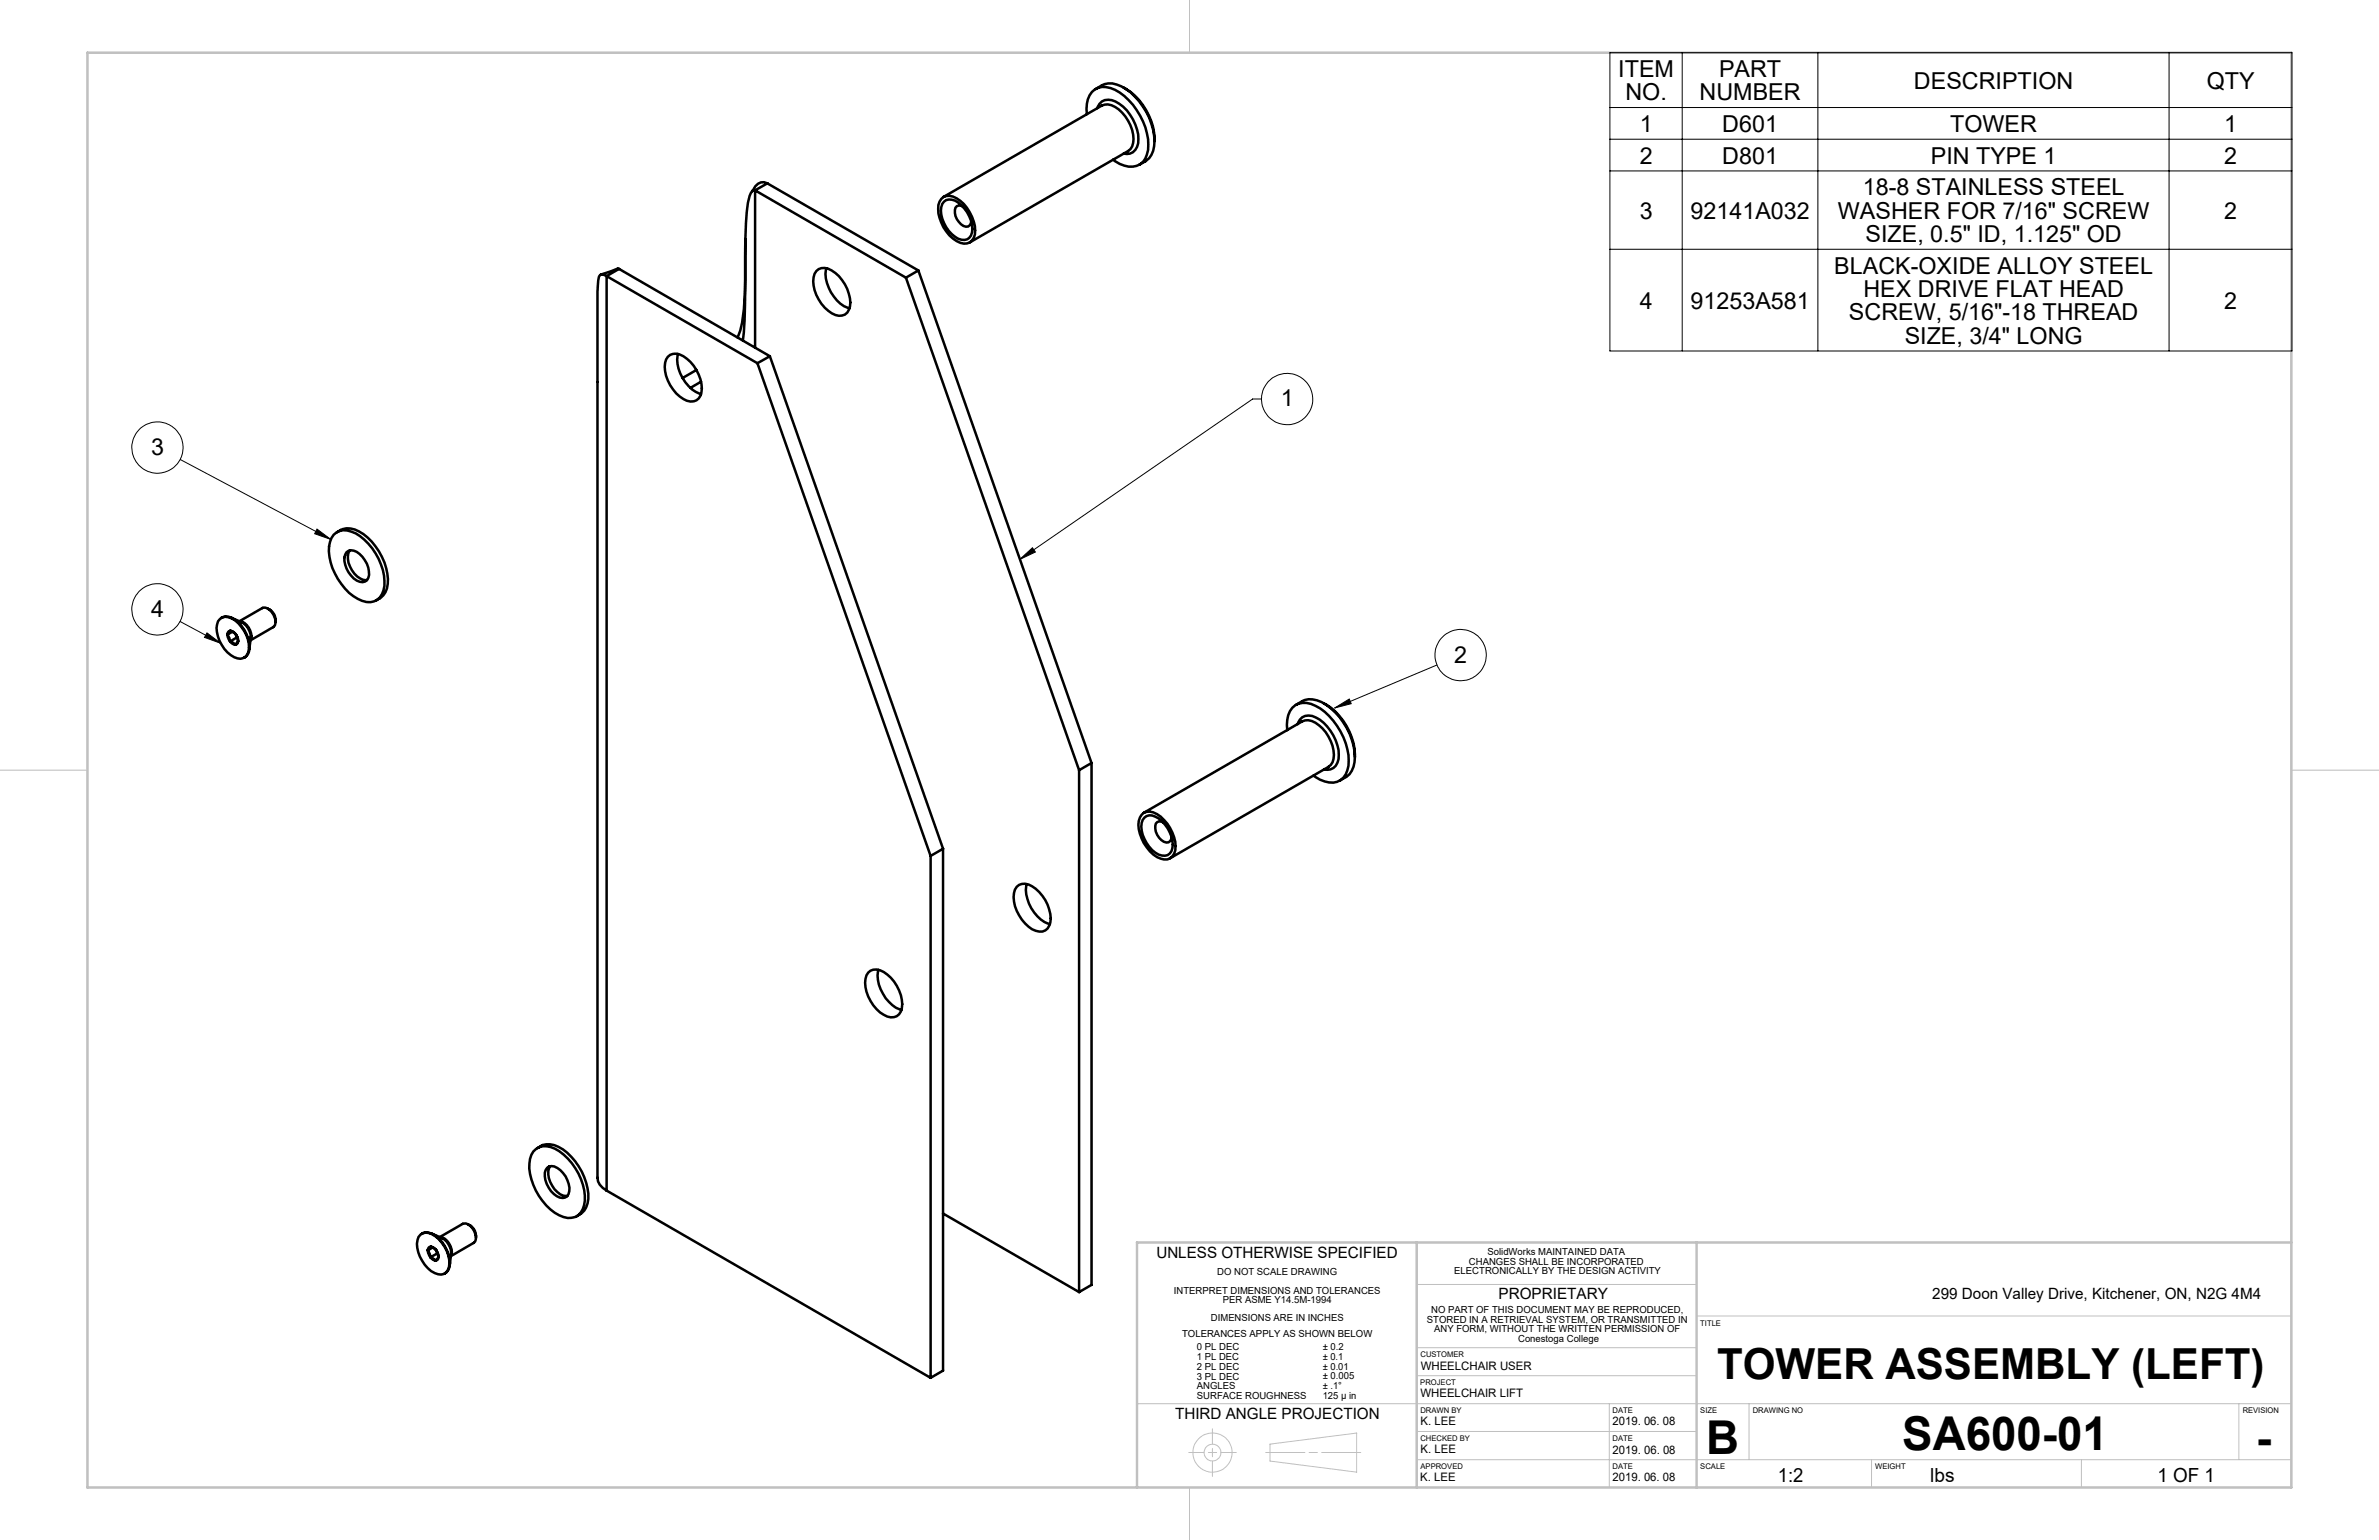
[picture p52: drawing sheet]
<svg xmlns="http://www.w3.org/2000/svg" width="432mm" height="279mm" viewBox="0 0 432 279" stroke-linecap="round" stroke-linejoin="round" font-family="sans-serif">
<defs><g id="words">
<g font-size="8.5">
<text x="309.7" y="263.8">B</text>
<text x="345.3" y="263">SA600-01</text>
<text x="409.5" y="263.7">-</text>
</g>
<text font-size="7.8" x="311.6" y="250.3">TOWER ASSEMBLY (LEFT)</text>
<g font-size="4.2">
<text x="293.7" y="14">ITEM</text>
<text x="312" y="14">PART</text>
<text x="347.4" y="16.1">DESCRIPTION</text>
<text x="400.5" y="16.1">QTY</text>
<text x="295" y="18.2">NO.</text>
<text x="297.6" y="23.9">1</text>
<text x="308.5" y="18.2">NUMBER</text>
<text x="312.6" y="23.9">D601</text>
<text x="354" y="23.9">TOWER</text>
<text x="403.7" y="23.9">1</text>
<text x="297.6" y="29.7">2</text>
<text x="312.6" y="29.7">D801</text>
<text x="350.5" y="29.7">PIN TYPE 1</text>
<text x="403.7" y="29.7">2</text>
<text x="338.1" y="35.4">18-8 STAINLESS STEEL</text>
<text x="297.6" y="39.7">3</text>
<text x="306.8" y="39.7">92141A032</text>
<text x="333.6" y="39.7">WASHER FOR 7/16&quot; SCREW</text>
<text x="403.7" y="39.7">2</text>
<text x="338.6" y="43.9">SIZE, 0.5&quot; ID, 1.125&quot; OD</text>
<text x="332.9" y="49.7">BLACK-OXIDE ALLOY STEEL</text>
<text x="338.2" y="53.9">HEX DRIVE FLAT HEAD</text>
<text x="297.6" y="56">4</text>
<text x="306.8" y="56">91253A581</text>
<text x="335.6" y="58.1">SCREW, 5/16&quot;-18 THREAD</text>
<text x="403.7" y="56">2</text>
<text x="345.7" y="62.4">SIZE, 3/4&quot; LONG</text>
<text x="232.5" y="73.7">1</text>
<text x="27.4" y="82.5">3</text>
<text x="27.4" y="111.9">4</text>
<text x="264" y="120.2">2</text>
</g>
<g font-size="3.5">
<text x="322.7" y="268.9">1:2</text>
<text x="350.4" y="268.9">lbs</text>
<text x="391.6" y="268.9">1 OF 1</text>
</g>
<g font-size="2.8">
<text x="209.9" y="228.2">UNLESS OTHERWISE SPECIFIED</text>
<text x="272" y="235.8">PROPRIETARY</text>
<text x="350.7" y="235.8">299 Doon Valley Drive, Kitchener, ON, N2G 4M4</text>
<text x="213.3" y="257.5">THIRD ANGLE PROJECTION</text>
</g>
<g font-size="2.1">
<text x="257.9" y="248.5">WHEELCHAIR USER</text>
<text x="257.8" y="253.5">WHEELCHAIR LIFT</text>
<text x="257.8" y="263.7">K. LEE</text>
<text x="257.9" y="258.6">K. LEE</text>
<text x="292.7" y="258.6">2019. 06. 08</text>
<text x="292.7" y="263.7">2019. 06. 08</text>
<text x="257.8" y="268.8">K. LEE</text>
<text x="292.7" y="268.7">2019. 06. 08</text>
</g>
<g font-size="1.8">
<text x="270" y="227.7">SolidWorks MAINTAINED DATA</text>
<text x="220.9" y="231.4">DO NOT SCALE DRAWING</text>
<text x="264" y="231.2">ELECTRONICALLY BY THE DESIGN ACTIVITY</text>
<text x="266.6" y="229.4">CHANGES SHALL BE INCORPORATED</text>
<text x="213.1" y="234.7">INTERPRET DIMENSIONS AND TOLERANCES</text>
<text x="219.8" y="239.7">DIMENSIONS ARE IN INCHES</text>
<text x="222" y="236.5">PER ASME Y14.5M-1994</text>
<text x="259" y="240">STORED IN A RETRIEVAL SYSTEM, OR TRANSMITTED IN</text>
<text x="259.8" y="238.2">NO PART OF THIS DOCUMENT MAY BE REPRODUCED,</text>
<text x="214.6" y="242.7">TOLERANCES APPLY AS SHOWN BELOW</text>
<text x="217.3" y="245">0 PL DEC</text>
<text x="240.1" y="245">± 0.2</text>
<text x="260.3" y="241.7">ANY FORM, WITHOUT THE WRITTEN PERMISSION OF</text>
<text x="275.6" y="243.5">Conestoga College</text>
<text x="217.3" y="246.8">1 PL DEC</text>
<text x="217.3" y="248.5">2 PL DEC</text>
<text x="217.3" y="250.3">3 PL DEC</text>
<text x="240.1" y="246.7">± 0.1</text>
<text x="240.1" y="248.5">± 0.01</text>
<text x="240.1" y="250.3">± 0.005</text>
<text x="217.3" y="252">ANGLES</text>
<text x="217.3" y="253.8">SURFACE ROUGHNESS</text>
<text x="240.1" y="252">± .1°</text>
<text x="240.1" y="253.8">125 µ in</text>
</g>
<g font-size="1.4">
<text x="308.6" y="240.5">TITLE</text>
<text x="257.8" y="251.3">PROJECT</text>
<text x="257.8" y="246.2">CUSTOMER</text>
<text x="257.8" y="256.4">DRAWN BY</text>
<text x="292.7" y="256.3">DATE</text>
<text x="308.6" y="256.4">SIZE</text>
<text x="318.1" y="256.4">DRAWING NO</text>
<text x="407.1" y="256.3">REVISION</text>
<text x="257.8" y="261.5">CHECKED BY</text>
<text x="292.7" y="261.5">DATE</text>
<text x="257.8" y="266.5">APPROVED</text>
<text x="292.7" y="266.5">DATE</text>
<text x="308.6" y="266.5">SCALE</text>
<text x="340.4" y="266.5">WEIGHT</text>
</g>
</g></defs>
<g fill="none" stroke="#c0c0c0" stroke-width=".18">
<path d="M215.9 0v9.6M0 139.7h15.9M415.9 139.7h15.9M206.4 225.4v44.5M257.1 233h50.8M257.1 225.4v44.5M307.9 238.8h108M307.9 225.4v44.5M206.4 254.7h209.5M220.1 259.2v2.8M257.1 249.6h50.8M257.1 244.5h50.8"/>
<path d="M257.1 259.7h50.8M292.1 254.7v15.2M317.5 254.7v10.1M406.4 254.7v10.1M215.8 263.5h2.7M215.9 269.9v9.5M219.3 263.5h1.5M220.1 262.8v1.5M220.1 265.1v2.8M221.6 263.5h2.8M229.7 263.5h7.2M230.5 262l15.7-2v7.1l-15.7-2z"/>
<path d="M237.6 263.5h1.5M239.9 263.5h7.1M257.1 264.8h158.8M339.7 264.8v5.1M377.8 264.8v5.1"/>
<circle cx="220.1" cy="263.5" r="3.6"/>
<circle cx="220.1" cy="263.6" r="1.53"/>
</g>
<path d="M15.9 9.6h400v260.3h-400zM257.1 225.4v44.5M307.9 225.4v44.5M415.9 225.4h-209.5v44.5" fill="none" stroke="#c0c0c0" stroke-width=".46"/>
<g fill="none" stroke="#000" stroke-width=".18">
<path d="M292.2 9.6h123.8v54.1h-123.8zM292.2 19.5h123.8M305.3 9.6v54.1M330 9.6v54.1M393.7 9.6v54.1M292.2 25.3h123.8M292.2 31h123.8M292.2 45.2h123.8M229 72.4h-1.6l-42.3 29.1M32.7 83.4l27.3 14.5M57.5 96l2.5 1.9-2.9-1.1zM32.7 112.7l7.3 4"/>
<path d="M37.6 114.8l2.4 1.9-2.9-1.1zM185.1 101.5l2.3-2.1 .5 .8zM242.3 128.4l2.6-1.6 .4 .9zM260.8 120.7l-18.5 7.7"/>
<circle cx="233.6" cy="72.4" r="4.6"/>
<circle cx="28.6" cy="81.2" r="4.6"/>
<circle cx="28.6" cy="110.5" r="4.7"/>
<circle cx="265.1" cy="118.9" r="4.7"/>
</g>
<path d="M242.3 128.4l2.6-1.6 .4 .9zM37.6 114.8l2.4 1.9-2.9-1.1zM57.5 96l2.5 1.9-2.9-1.1zM185.1 101.5l2.3-2.1 .5 .8z" fill="#000"/>
<g fill="none" stroke="#000" stroke-width=".46">
<path d="M198.9 16.2a4.1 4.1 0 0 1 5.5 0 12 12 0 0 1 5.1 10.3 3.8 3.8 0 0 1-2.7 3.4M199.2 19.6a2.11 2.11 0 0 1 3.3-1.2 8.1 8.1 0 0 1 4.1 7.6 2.08 2.08 0 0 1-2.7 1.9M203.9 15.9a11.4 11.4 0 0 1 5.6 9.7M136.6 34.6h-.1M137.1 34.5h-.2a1.1 1.1 0 0 0-.8 1 31.3 31.3 0 0 0-.8 7.8v9.3a70.6 70.6 0 0 1-.5 9.2M137.1 34.5l27.3 15.9M137.1 34.5v28.6M139.3 33.3a1.64 1.64 0 0 0-2.2 .5l-.5 .8M139.3 33.3l-2.2 1.2M139.3 33.3l27.4 15.8M170.9 36.1a2.05 2.05 0 0 1 2.7-.1 7.3 7.3 0 0 1 3.4 6.5 1.99 1.99 0 0 1-3.4 1.2 7.1 7.1 0 0 1-3.3-6.5zM171.2 35.7l28.8-16.5a3.2 3.2 0 0 1 3.7 1.2 6.4 6.4 0 0 1 1.8 6.2l-.7 .8-28.8 16.6"/>
<path d="M171.3 36.6a1.92 1.92 0 0 1 2.6 .2 6.1 6.1 0 0 1 2.5 5.4 1.61 1.61 0 0 1-2.5 1.1 6.1 6.1 0 0 1-3-5.7l.1-.6zM174.7 37.5a.87 .87 0 0 0-.9-.2 .87 .87 0 0 0-.5 .8 2.94 2.94 0 0 0 2 3 .92 .92 0 0 0 1-1M197.3 20.7a4.5 4.5 0 0 1 1.4-4.5 4.1 4.1 0 0 1 4.5 .6 12.2 12.2 0 0 1 5.2 10.4 3.1 3.1 0 0 1-3.5 3 5.6 5.6 0 0 1-2.9-1.2M110.1 50.1l-.9-.3-.5 .4a22.2 22.2 0 0 0-.3 4.9v14.2M110.1 50.1v165.9M110.1 50.1l27.4 15.8M112.4 48.8h-.3l-3 1M112.4 48.8l-2.3 1.3M112.4 48.8l27.3 15.8M135.3 43.4v4.4a53.3 53.3 0 0 1-.9 12.1l-.5 1.3M148.2 49.2a2.05 2.05 0 0 1 2.8-.1 7.1 7.1 0 0 1 3.3 6.5 1.86 1.86 0 0 1-2.7 1.6 7 7 0 0 1-3.9-6.9l.1-.6zM150 48.7a6.7 6.7 0 0 0 2.5 6.4l.7 .5 1 .4"/>
<path d="M164.4 50.4l31.5 89.3M166.7 49.1l31.4 89.3M166.7 49.1l-2.3 1.3M108.4 69.3v144.4a2.78 2.78 0 0 0 1.7 2.3M121.2 64.7a2.43 2.43 0 0 1 3.5 .4 7.1 7.1 0 0 1 2.6 6.1 1.95 1.95 0 0 1-1.2 1.6 1.95 1.95 0 0 1-2.1-.4 7.1 7.1 0 0 1-3.3-6.6zM123 64.2a6.9 6.9 0 0 0 4.2 7.3M126.4 67.1l-2.5 1.5M127.2 69.3l-1.9 1.1M137.5 65.9l31.4 89.4M139.7 64.6l-2.2 1.3M139.7 64.6l31.5 89.4M60.5 97a2.8 2.8 0 0 1 3.2-.6 10.3 10.3 0 0 1 5.8 7 5.4 5.4 0 0 1-.6 5 3 3 0 0 1-4 .3 10.9 10.9 0 0 1-5.2-9.6l.4-1.5z"/>
<path d="M61.2 96.6a3.4 3.4 0 0 1 4-.2 10.9 10.9 0 0 1 5.2 9.5 3.3 3.3 0 0 1-2.1 3M63.5 99.8a3.4 3.4 0 0 0 .4 3.7 3 3 0 0 0 2.7 1.7M39.9 112.3a2.5 2.5 0 0 1 3.4 .8 5.5 5.5 0 0 1 1.6 5.6 1.68 1.68 0 0 1-2.4 .5 6.2 6.2 0 0 1-3.1-5.9l.2-.6zM40.2 112.1a2.09 2.09 0 0 1 2.5 .4 6.3 6.3 0 0 1 2.5 5.6 1.7 1.7 0 0 1-.9 1.2M41.3 115.1v.5l.5 .8M41.3 115.1l.3 .6 .2 .7M41.8 116.4l.4 .4 .5 .1M41.8 116.4l.9 .5M41.8 114.4a1.16 1.16 0 0 1 1 .6M41.8 114.4a.61 .61 0 0 0-.5 .7M41.8 114.4l1 .6M41.8 114.4l-.5 .7"/>
<path d="M42 112.1a4.3 4.3 0 0 1 3.3 2.4 5 5 0 0 1 0 3.3M42.2 114.6l-.9 .5M42.8 115l.4 .8v.5M42.8 115l.3 .6 .1 .7M42.8 115.1l.2 .5M43 115.6l.1 .1M43 115.6l-1.2 .8M43.2 116.3a.56 .56 0 0 1-.5 .6M43.2 116.3l-.5 .6M43.5 112.7l4.1-2.4a1.79 1.79 0 0 1 2.1 1.3 1.64 1.64 0 0 1-.1 2.2l-4.1 2.4M43.6 112.7a2.67 2.67 0 0 1 1.9 3.4M43.9 112.9l.1 .1"/>
<path d="M48.6 110.4a2.37 2.37 0 0 1 1.4 2.5M62.9 100.2a1.63 1.63 0 0 1 2.4 .3 4.5 4.5 0 0 1 1.6 4.3 1.31 1.31 0 0 1-2.1 .5 4.5 4.5 0 0 1-2.1-4.7zM195.9 139.7v94.7M198.1 138.4l-2.2 1.3M198.1 138.4v94.7l-2.2 1.3M233.6 132.5a4.5 4.5 0 0 1 1.5-4.5 3.6 3.6 0 0 1 3.7 .1 12 12 0 0 1 6 10.8 3.1 3.1 0 0 1-4.3 2.9l-.9-.3-1.2-.8M235.2 127.9a4.1 4.1 0 0 1 5.5 0 12.1 12.1 0 0 1 5.2 10.4 3.8 3.8 0 0 1-2.7 3.3M235.5 131.4a2.07 2.07 0 0 1 3.3-1.2 8.1 8.1 0 0 1 4.2 7.5 2.08 2.08 0 0 1-2.7 1.9M240.3 127.6a11.3 11.3 0 0 1 5.6 9.7M168.9 155.3v94.7M171.2 154l-2.3 1.3M171.2 154v94.7l-2.3 1.3"/>
<path d="M207.2 147.8a2.05 2.05 0 0 1 2.8-.1 7.3 7.3 0 0 1 3.3 6.6 1.88 1.88 0 0 1-2.6 1.5 7 7 0 0 1-4-6.9zM207.6 147.5l28.8-16.6a2.63 2.63 0 0 1 3 .7 7.1 7.1 0 0 1 2.6 6.1l-.1 .6-.8 .8-28.7 16.6M207.7 148.3a1.6 1.6 0 0 1 2-.1 5.9 5.9 0 0 1 3.1 5.7 1.61 1.61 0 0 1-2.5 1.1 6.1 6.1 0 0 1-3.1-5.7zM211.1 149.2a.94 .94 0 0 0-1.2 0 .94 .94 0 0 0-.2 1.2 2.87 2.87 0 0 0 2 2.5 .92 .92 0 0 0 1-1.1M157.6 176.5a2.43 2.43 0 0 1 3.4 .3 7.1 7.1 0 0 1 2.7 6.1 1.95 1.95 0 0 1-1.3 1.6 1.95 1.95 0 0 1-2-.4 7.1 7.1 0 0 1-3.3-6.5l.2-.6zM159.4 176a6.8 6.8 0 0 0 3.9 7.1l.3 .1M184.5 160.9a2.05 2.05 0 0 1 2.8-.1 7.1 7.1 0 0 1 3.3 6.6 1.86 1.86 0 0 1-2.6 1.5 7 7 0 0 1-4-6.9l.2-.6zM186.3 160.4a6.7 6.7 0 0 0 4.3 7.3M96.8 208.9a3 3 0 0 1 4-.5 10.9 10.9 0 0 1 5.4 9.4 2.96 2.96 0 0 1-3.2 3.2 8.7 8.7 0 0 1-5.7-5 8.3 8.3 0 0 1-.9-6.5zM97.5 208.3a3.4 3.4 0 0 1 3.9-.2 11.1 11.1 0 0 1 5.4 9.4 3.4 3.4 0 0 1-2.1 3.2M99.3 211.9a1.46 1.46 0 0 1 1.9 0 4.5 4.5 0 0 1 2 4.7 1.32 1.32 0 0 1-2.1 .4 4.5 4.5 0 0 1-2.1-4.7zM99.9 211.6a3.3 3.3 0 0 0 .3 3.5 3 3 0 0 0 2.8 1.9"/>
<path d="M110.1 216l58.8 34M76.3 224a1.75 1.75 0 0 1 2.1-.1 6.2 6.2 0 0 1 3.1 6 1.65 1.65 0 0 1-2.6 1.1 6.2 6.2 0 0 1-3.1-6l.2-.6zM76.6 223.8a2.09 2.09 0 0 1 2.5 .4 6.4 6.4 0 0 1 2.5 5.6 1.45 1.45 0 0 1-.9 1.2M77.6 226.8l.1 .5 .4 .8M77.6 226.8l.4 .7 .1 .6M78.1 228.1a1.16 1.16 0 0 0 1 .6M78.1 228.1l1 .6M78.2 226.2l.5 .1 .4 .5M78.2 226.2a.55 .55 0 0 0-.6 .6M78.2 226.2l.9 .6M78.2 226.2l-.6 .6M78.4 223.8a4.3 4.3 0 0 1 3.2 2.4 5 5 0 0 1 0 3.3"/>
<path d="M78.5 226.3l-.9 .5M79.1 226.8l.5 .8v.4M79.1 226.8l.5 1.2M79.2 226.8l.2 .6M79.4 227.4h.1M79.4 227.4l-1.3 .7M79.6 228a.62 .62 0 0 1-.5 .7M79.6 228l-.5 .7M79.8 224.4l4.2-2.4a1.79 1.79 0 0 1 2 1.3 1.6 1.6 0 0 1 0 2.2l-4.2 2.4M79.9 224.5a2.67 2.67 0 0 1 1.9 3.3M80.3 224.6l.1 .1M85 222.1a2.37 2.37 0 0 1 1.4 2.5"/>
<path d="M171.2 220.2l24.7 14.2"/>
</g>
<use href="#words"/>
</svg>
